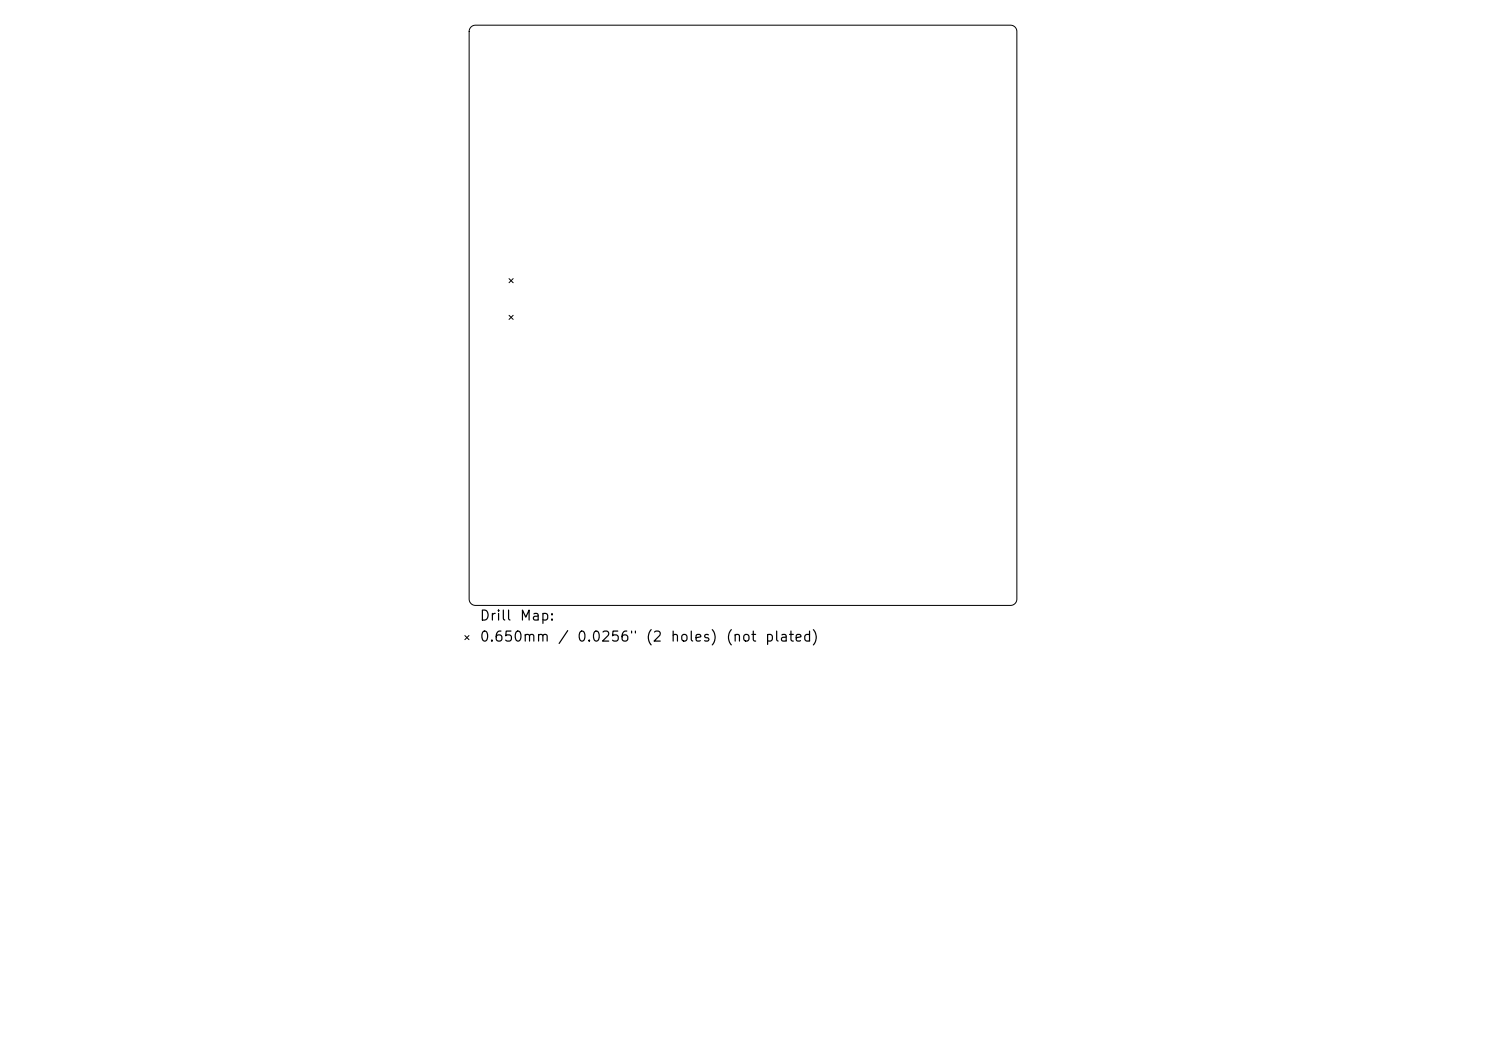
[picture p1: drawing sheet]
<svg xmlns="http://www.w3.org/2000/svg" width="297mm" height="210mm" viewBox="0 0 297 210" stroke-linecap="round" stroke-linejoin="round" font-family="sans-serif">
<defs><g id="words">
<g font-size="2">
<text x="95.7" y="124.5">Drill</text>
<text x="103.7" y="124.5">Map:</text>
<text x="95.7" y="128.7">0.650mm</text>
<text x="111.4" y="128.7">/</text>
<text x="115.2" y="128.7">0.0256&quot;</text>
<text x="128.9" y="128.7">(2</text>
<text x="133.9" y="128.7">holes)</text>
<text x="144.9" y="128.7">(not</text>
<text x="152.7" y="128.7">plated)</text>
</g>
</g></defs>
<path d="M94.1 5.4l.9-.4h107a1.27 1.27 0 0 1 1.2 1.3v113.4a1.27 1.27 0 0 1-1.2 1.3h-107a1.27 1.27 0 0 1-1.2-1.3v-113.4zM101.7 55.7l.9 .8M102.6 55.7l-.9 .8M101.7 63l.9 .8M102.6 63l-.9 .8M92.9 127l.8 .8M93.7 127l-.8 .8" fill="none" stroke="#000" stroke-width=".2"/>
<use href="#words"/>
</svg>
